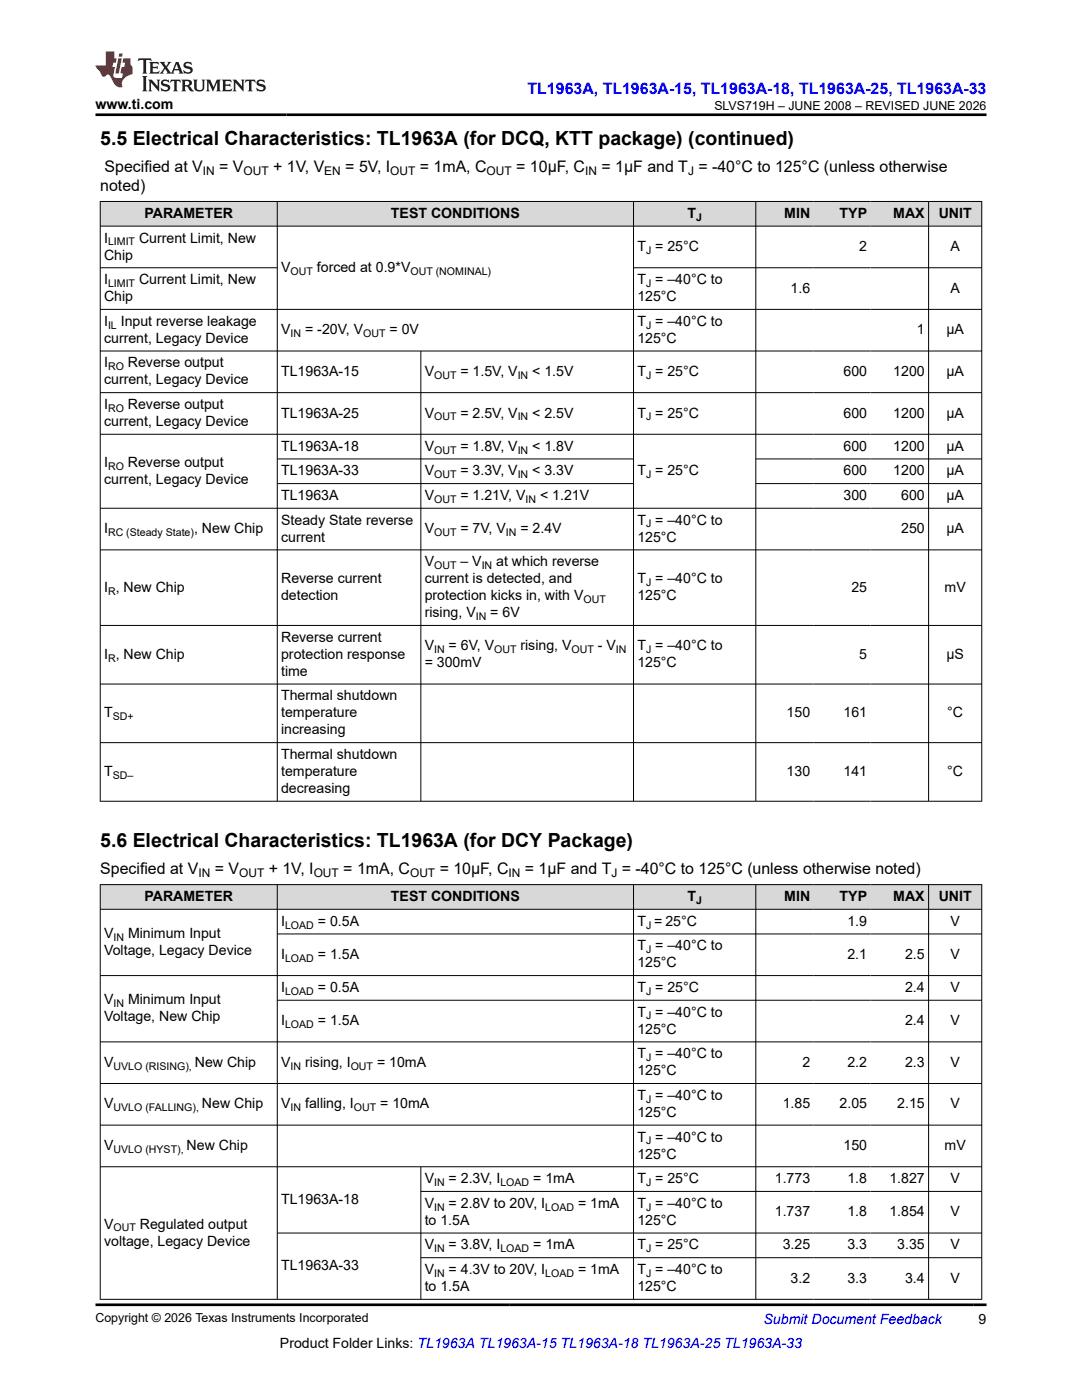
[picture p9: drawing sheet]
<svg xmlns="http://www.w3.org/2000/svg" width="216mm" height="279mm" viewBox="0 0 216 279" stroke-linecap="round" stroke-linejoin="round" font-family="sans-serif">
<defs><g id="words">
<g font-size="3.9">
<text x="20" y="28.8">5.5 Electrical Characteristics: TL1963A (for DCQ, KTT package) (continued)</text>
<text x="20" y="169">5.6 Electrical Characteristics: TL1963A (for DCY Package)</text>
</g>
<text font-size="3.2" fill="#00f" x="105.3" y="18.7">TL1963A, TL1963A-15, TL1963A-18, TL1963A-25, TL1963A-33</text>
<g font-size="3.2">
<text x="20.9" y="34.3">Specified at V</text>
<text x="43.7" y="34.3">= V</text>
<text x="54.5" y="34.3">+ 1V, V</text>
<text x="68.9" y="34.3">= 5V, I</text>
<text x="83.8" y="34.3">= 1mA, C</text>
<text x="103" y="34.3">= 10µF, C</text>
<text x="120" y="34.3">= 1µF and T = -40°C to 125°C (unless otherwise</text>
<text x="20" y="38.1">noted)</text>
<text x="20" y="174.4">Specified at V</text>
<text x="42.9" y="174.4">= V</text>
<text x="53.6" y="174.4">+ 1V, I</text>
<text x="68.5" y="174.4">= 1mA, C</text>
<text x="87.7" y="174.4">= 10µF, C</text>
<text x="104.7" y="174.4">= 1µF and T = -40°C to 125°C (unless otherwise noted)</text>
</g>
<g font-size="2.8">
<text x="19" y="21.8">www.ti.com</text>
<text x="28.8" y="43.5">PARAMETER</text>
<text x="78" y="43.5">TEST CONDITIONS</text>
<text x="137.2" y="43.5">T</text>
<text x="156.5" y="43.5">MIN</text>
<text x="167.5" y="43.5">TYP</text>
<text x="178.3" y="43.5">MAX</text>
<text x="187.3" y="43.5">UNIT</text>
<text x="20.8" y="48.4">I</text>
<text x="20.8" y="51.8">Chip</text>
<text x="27.7" y="48.4">Current Limit, New</text>
<text x="127.2" y="50.1">T = 25°C</text>
<text x="171.5" y="50.1">2</text>
<text x="189.7" y="50.1">A</text>
<text x="20.8" y="56.7">I</text>
<text x="27.7" y="56.7">Current Limit, New</text>
<text x="56.1" y="54.3">V</text>
<text x="63.2" y="54.3">forced at 0.9*V</text>
<text x="127.2" y="56.7">T = –40°C to</text>
<text x="157.7" y="58.4">1.6</text>
<text x="189.7" y="58.4">A</text>
<text x="20.8" y="60.1">Chip</text>
<text x="20.8" y="65">I</text>
<text x="24.1" y="65">Input reverse leakage</text>
<text x="127.2" y="60.1">125°C</text>
<text x="127.2" y="65">T = –40°C to</text>
<text x="20.8" y="68.4">current, Legacy Device</text>
<text x="56.1" y="66.7">V</text>
<text x="60.9" y="66.7">= -20V, V</text>
<text x="77.7" y="66.7">= 0V</text>
<text x="127.2" y="68.4">125°C</text>
<text x="183" y="66.7">1</text>
<text x="188.8" y="66.7">µA</text>
<text x="20.8" y="73.3">I</text>
<text x="20.8" y="76.7">current, Legacy Device</text>
<text x="25.5" y="73.3">Reverse output</text>
<text x="56.1" y="75">TL1963A-15</text>
<text x="84.7" y="75">V</text>
<text x="91.9" y="75">= 1.5V, V</text>
<text x="106.2" y="75">&lt; 1.5V</text>
<text x="127.2" y="75">T = 25°C</text>
<text x="168.3" y="75">600</text>
<text x="178.2" y="75">1200</text>
<text x="188.8" y="75">µA</text>
<text x="20.8" y="81.6">I</text>
<text x="25.5" y="81.6">Reverse output</text>
<text x="56.1" y="83.3">TL1963A-25</text>
<text x="84.7" y="83.3">V</text>
<text x="91.9" y="83.3">= 2.5V, V</text>
<text x="106.2" y="83.3">&lt; 2.5V</text>
<text x="127.2" y="83.3">T = 25°C</text>
<text x="168.3" y="83.3">600</text>
<text x="178.2" y="83.3">1200</text>
<text x="188.8" y="83.3">µA</text>
<text x="20.8" y="85">current, Legacy Device</text>
<text x="56.1" y="89.9">TL1963A-18</text>
<text x="84.7" y="89.9">V</text>
<text x="91.9" y="89.9">= 1.8V, V</text>
<text x="106.2" y="89.9">&lt; 1.8V</text>
<text x="168.3" y="89.9">600</text>
<text x="178.2" y="89.9">1200</text>
<text x="188.8" y="89.9">µA</text>
<text x="20.8" y="93.2">I</text>
<text x="25.5" y="93.2">Reverse output</text>
<text x="56.1" y="94.9">TL1963A-33</text>
<text x="84.7" y="94.9">V</text>
<text x="91.9" y="94.9">= 3.3V, V</text>
<text x="106.2" y="94.9">&lt; 3.3V</text>
<text x="127.2" y="94.9">T = 25°C</text>
<text x="168.3" y="94.9">600</text>
<text x="178.2" y="94.9">1200</text>
<text x="188.8" y="94.9">µA</text>
<text x="20.8" y="96.6">current, Legacy Device</text>
<text x="56.1" y="99.8">TL1963A</text>
<text x="84.7" y="99.8">V</text>
<text x="91.9" y="99.8">= 1.21V, V</text>
<text x="107.8" y="99.8">&lt; 1.21V</text>
<text x="168.3" y="99.8">300</text>
<text x="179.8" y="99.8">600</text>
<text x="188.8" y="99.8">µA</text>
<text x="20.8" y="106.4">I</text>
<text x="38.7" y="106.4">, New Chip</text>
<text x="56.1" y="104.7">Steady State reverse</text>
<text x="84.7" y="106.4">V</text>
<text x="91.9" y="106.4">= 7V, V</text>
<text x="103.9" y="106.4">= 2.4V</text>
<text x="127.2" y="104.7">T = –40°C to</text>
<text x="179.8" y="106.4">250</text>
<text x="188.8" y="106.4">µA</text>
<text x="56.1" y="108.1">current</text>
<text x="84.7" y="113">V</text>
<text x="91.9" y="113">– V</text>
<text x="99" y="113">at which reverse</text>
<text x="127.2" y="108.1">125°C</text>
<text x="20.8" y="118.1">I , New Chip</text>
<text x="56.1" y="116.4">Reverse current</text>
<text x="56.1" y="119.8">detection</text>
<text x="84.7" y="116.4">current is detected, and</text>
<text x="84.7" y="119.8">protection kicks in, with V</text>
<text x="127.2" y="116.4">T = –40°C to</text>
<text x="127.2" y="119.8">125°C</text>
<text x="169.9" y="118.1">25</text>
<text x="188.5" y="118.1">mV</text>
<text x="84.7" y="123.2">rising, V</text>
<text x="97.8" y="123.2">= 6V</text>
<text x="20.8" y="131.5">I , New Chip</text>
<text x="56.1" y="128.1">Reverse current</text>
<text x="56.1" y="131.5">protection response</text>
<text x="84.7" y="129.8">V</text>
<text x="89.5" y="129.8">= 6V, V</text>
<text x="103.9" y="129.8">rising, V</text>
<text x="119.3" y="129.8">- V</text>
<text x="127.2" y="129.8">T = –40°C to</text>
<text x="171.5" y="131.5">5</text>
<text x="188.8" y="131.5">µS</text>
<text x="56.1" y="134.9">time</text>
<text x="84.7" y="133.2">= 300mV</text>
<text x="127.2" y="133.2">125°C</text>
<text x="20.8" y="143.2">T</text>
<text x="56.1" y="139.8">Thermal shutdown</text>
<text x="56.1" y="143.2">temperature</text>
<text x="157" y="143.2">150</text>
<text x="168.3" y="143.2">161</text>
<text x="189" y="143.2">°C</text>
<text x="56.1" y="146.6">increasing</text>
<text x="20.8" y="154.9">T</text>
<text x="56.1" y="151.5">Thermal shutdown</text>
<text x="56.1" y="154.9">temperature</text>
<text x="157" y="154.9">130</text>
<text x="168.3" y="154.9">141</text>
<text x="189" y="154.9">°C</text>
<text x="56.1" y="158.3">decreasing</text>
<text x="28.8" y="179.8">PARAMETER</text>
<text x="78" y="179.8">TEST CONDITIONS</text>
<text x="137.2" y="179.8">T</text>
<text x="156.5" y="179.8">MIN</text>
<text x="167.5" y="179.8">TYP</text>
<text x="178.3" y="179.8">MAX</text>
<text x="187.3" y="179.8">UNIT</text>
<text x="56.1" y="184.7">I</text>
<text x="63.4" y="184.7">= 0.5A</text>
<text x="127.2" y="184.7">T = 25°C</text>
<text x="169.1" y="184.7">1.9</text>
<text x="189.7" y="184.7">V</text>
<text x="20.8" y="187.2">V</text>
<text x="20.8" y="190.6">Voltage, Legacy Device</text>
<text x="25.6" y="187.2">Minimum Input</text>
<text x="56.1" y="191.4">I</text>
<text x="63.4" y="191.4">= 1.5A</text>
<text x="127.2" y="189.7">T = –40°C to</text>
<text x="169.1" y="191.4">2.1</text>
<text x="180.6" y="191.4">2.5</text>
<text x="189.7" y="191.4">V</text>
<text x="56.1" y="198">I</text>
<text x="63.4" y="198">= 0.5A</text>
<text x="127.2" y="193.1">125°C</text>
<text x="127.2" y="198">T = 25°C</text>
<text x="180.6" y="198">2.4</text>
<text x="189.7" y="198">V</text>
<text x="20.8" y="200.4">V</text>
<text x="20.8" y="203.8">Voltage, New Chip</text>
<text x="25.6" y="200.4">Minimum Input</text>
<text x="127.2" y="202.9">T = –40°C to</text>
<text x="56.1" y="204.6">I</text>
<text x="63.4" y="204.6">= 1.5A</text>
<text x="127.2" y="206.3">125°C</text>
<text x="180.6" y="204.6">2.4</text>
<text x="189.7" y="204.6">V</text>
<text x="20.8" y="212.9">V</text>
<text x="38.9" y="212.9">New Chip</text>
<text x="56.1" y="212.9">V</text>
<text x="60.9" y="212.9">rising, I</text>
<text x="75.2" y="212.9">= 10mA</text>
<text x="127.2" y="211.2">T = –40°C to</text>
<text x="127.2" y="214.6">125°C</text>
<text x="160.1" y="212.9">2</text>
<text x="169.1" y="212.9">2.2</text>
<text x="180.6" y="212.9">2.3</text>
<text x="189.7" y="212.9">V</text>
<text x="20.8" y="221.2">V</text>
<text x="40.3" y="221.2">New Chip</text>
<text x="56.1" y="221.2">V</text>
<text x="60.9" y="221.2">falling, I</text>
<text x="75.9" y="221.2">= 10mA</text>
<text x="127.2" y="219.5">T = –40°C to</text>
<text x="156.2" y="221.2">1.85</text>
<text x="167.5" y="221.2">2.05</text>
<text x="179" y="221.2">2.15</text>
<text x="189.7" y="221.2">V</text>
<text x="127.2" y="222.9">125°C</text>
<text x="127.2" y="227.8">T = –40°C to</text>
<text x="20.8" y="229.5">V</text>
<text x="37.2" y="229.5">New Chip</text>
<text x="127.2" y="231.2">125°C</text>
<text x="168.3" y="229.5">150</text>
<text x="188.5" y="229.5">mV</text>
<text x="84.7" y="236.1">V</text>
<text x="89.5" y="236.1">= 2.3V, I</text>
<text x="106.4" y="236.1">= 1mA</text>
<text x="127.2" y="236.1">T = 25°C</text>
<text x="154.6" y="236.1">1.773</text>
<text x="169.1" y="236.1">1.8</text>
<text x="177.5" y="236.1">1.827</text>
<text x="189.7" y="236.1">V</text>
<text x="20.8" y="245.2">V</text>
<text x="27.9" y="245.2">Regulated output</text>
<text x="56.1" y="240.3">TL1963A-18</text>
<text x="84.7" y="244.4">to 1.5A</text>
<text x="84.7" y="241">V</text>
<text x="89.5" y="241">= 2.8V to 20V, I</text>
<text x="115.3" y="241">= 1mA</text>
<text x="127.2" y="241">T = –40°C to</text>
<text x="127.2" y="244.4">125°C</text>
<text x="154.6" y="242.7">1.737</text>
<text x="169.1" y="242.7">1.8</text>
<text x="177.5" y="242.7">1.854</text>
<text x="189.7" y="242.7">V</text>
<text x="20.8" y="248.6">voltage, Legacy Device</text>
<text x="84.7" y="249.4">V</text>
<text x="89.5" y="249.4">= 3.8V, I</text>
<text x="106.4" y="249.4">= 1mA</text>
<text x="127.2" y="249.4">T = 25°C</text>
<text x="156.2" y="249.4">3.25</text>
<text x="169.1" y="249.4">3.3</text>
<text x="179" y="249.4">3.35</text>
<text x="189.7" y="249.4">V</text>
<text x="56.1" y="253.5">TL1963A-33</text>
<text x="84.7" y="257.7">to 1.5A</text>
<text x="84.7" y="254.3">V</text>
<text x="89.5" y="254.3">= 4.3V to 20V, I</text>
<text x="115.3" y="254.3">= 1mA</text>
<text x="127.2" y="254.3">T = –40°C to</text>
<text x="127.2" y="257.7">125°C</text>
<text x="157.7" y="256">3.2</text>
<text x="169.1" y="256">3.3</text>
<text x="180.6" y="256">3.4</text>
<text x="189.7" y="256">V</text>
<text x="55.9" y="269">Product Folder Links: TL1963A TL1963A-15 TL1963A-18 TL1963A-25 TL1963A-33</text>
<text x="195.3" y="264.2">9</text>
</g>
<text font-size="2.8" fill="#00f" x="152.4" y="264.2">Submit Document Feedback</text>
<g font-size="2.5">
<text x="142.5" y="21.9">SLVS719H – JUNE 2008 – REVISED JUNE 2026</text>
<text x="19" y="263.9">Copyright © 2026 Texas Instruments Incorporated</text>
</g>
<g font-size="2.4">
<text x="40.5" y="34.9">IN</text>
<text x="48.6" y="34.9">OUT</text>
<text x="64.7" y="34.9">EN</text>
<text x="77.9" y="34.9">OUT</text>
<text x="97.1" y="34.9">OUT</text>
<text x="116.8" y="34.9">IN</text>
<text x="137.3" y="34.9">J</text>
<text x="39.6" y="175.1">IN</text>
<text x="47.7" y="175.1">OUT</text>
<text x="62.6" y="175.1">OUT</text>
<text x="81.8" y="175.1">OUT</text>
<text x="101.5" y="175.1">IN</text>
<text x="122" y="175.1">J</text>
</g>
<g font-size="2.1">
<text x="138.9" y="44">J</text>
<text x="21.6" y="49">LIMIT</text>
<text x="128.9" y="50.7">J</text>
<text x="21.6" y="57.3">LIMIT</text>
<text x="58" y="54.8">OUT</text>
<text x="81.9" y="54.8">OUT (NOMINAL)</text>
<text x="128.9" y="57.3">J</text>
<text x="21.6" y="65.6">IL</text>
<text x="128.9" y="65.6">J</text>
<text x="58" y="67.3">IN</text>
<text x="72.5" y="67.3">OUT</text>
<text x="21.6" y="73.9">RO</text>
<text x="86.6" y="75.6">OUT</text>
<text x="103.3" y="75.6">IN</text>
<text x="128.9" y="75.6">J</text>
<text x="21.6" y="82.2">RO</text>
<text x="86.6" y="83.9">OUT</text>
<text x="103.3" y="83.9">IN</text>
<text x="128.9" y="83.9">J</text>
<text x="21.6" y="93.7">RO</text>
<text x="86.6" y="90.5">OUT</text>
<text x="86.6" y="95.4">OUT</text>
<text x="103.3" y="90.5">IN</text>
<text x="103.3" y="95.4">IN</text>
<text x="128.9" y="95.4">J</text>
<text x="86.6" y="100.3">OUT</text>
<text x="104.9" y="100.3">IN</text>
<text x="21.6" y="107">RC (Steady State)</text>
<text x="86.6" y="107">OUT</text>
<text x="101" y="107">IN</text>
<text x="128.9" y="105.3">J</text>
<text x="86.6" y="113.6">OUT</text>
<text x="96.1" y="113.6">IN</text>
<text x="21.6" y="118.7">R</text>
<text x="128.9" y="117">J</text>
<text x="94.9" y="123.7">IN</text>
<text x="116.4" y="120.4">OUT</text>
<text x="86.6" y="130.4">IN</text>
<text x="98.6" y="130.4">OUT</text>
<text x="114" y="130.4">OUT</text>
<text x="122.9" y="130.4">IN</text>
<text x="128.9" y="130.4">J</text>
<text x="21.6" y="132">R</text>
<text x="22.5" y="143.7">SD+</text>
<text x="22.5" y="155.4">SD–</text>
<text x="56.9" y="185.3">LOAD</text>
<text x="128.9" y="185.3">J</text>
<text x="138.9" y="180.4">J</text>
<text x="22.6" y="187.8">IN</text>
<text x="56.9" y="191.9">LOAD</text>
<text x="128.9" y="190.2">J</text>
<text x="22.6" y="201">IN</text>
<text x="56.9" y="198.5">LOAD</text>
<text x="128.9" y="198.5">J</text>
<text x="128.9" y="203.5">J</text>
<text x="56.9" y="205.2">LOAD</text>
<text x="22.6" y="213.5">UVLO (RISING),</text>
<text x="58" y="213.5">IN</text>
<text x="70" y="213.5">OUT</text>
<text x="128.9" y="211.8">J</text>
<text x="22.6" y="221.8">UVLO (FALLING),</text>
<text x="58" y="221.8">IN</text>
<text x="70.6" y="221.8">OUT</text>
<text x="128.9" y="220.1">J</text>
<text x="22.6" y="230.1">UVLO (HYST),</text>
<text x="128.9" y="228.4">J</text>
<text x="86.6" y="236.7">IN</text>
<text x="99.9" y="236.7">LOAD</text>
<text x="128.9" y="236.7">J</text>
<text x="22.6" y="245.8">OUT</text>
<text x="86.6" y="241.6">IN</text>
<text x="108.8" y="241.6">LOAD</text>
<text x="128.9" y="241.6">J</text>
<text x="86.6" y="249.9">IN</text>
<text x="99.9" y="249.9">LOAD</text>
<text x="128.9" y="249.9">J</text>
<text x="86.6" y="254.8">IN</text>
<text x="108.8" y="254.8">LOAD</text>
<text x="128.9" y="254.8">J</text>
</g>
</g></defs>
<g fill="#d8d8d8">
<path d="M20 40.2h175.9v4.9h-175.9z" fill-rule="evenodd"/>
<path d="M20.1 40.3h35.2v4.8h-35.2z" fill-rule="evenodd"/>
<path d="M55.4 40.3h70.9v4.8h-70.9z" fill-rule="evenodd"/>
<path d="M126.5 40.3h24.2v4.8h-24.2z" fill-rule="evenodd"/>
<path d="M150.9 40.3h11.5v4.8h-11.5z" fill-rule="evenodd"/>
<path d="M162.4 40.3h11.3v4.8h-11.3z" fill-rule="evenodd"/>
<path d="M173.7 40.3h11.5v4.8h-11.5z" fill-rule="evenodd"/>
<path d="M185.4 40.3h10.4v4.8h-10.4z" fill-rule="evenodd"/>
</g>
<g fill="none" stroke="#000" stroke-width=".2">
<path d="M19.9 40.2h176.1M19.9 45.1h176.1M19.9 53.4h35.5M20 40.1v119.9M55.3 40.1v119.9M126.4 40.1v119.9M126.4 53.4h69.6M150.8 40.1v119.9M185.3 40.1v119.9M195.9 40.1v119.9M19.9 61.7h176.1M19.9 70.1h176.1"/>
<path d="M19.9 78.4h176.1M84 70.1v89.9M19.9 86.7h176.1M55.3 91.6h71.2M55.3 96.5h71.2M150.8 91.6h45.2M150.8 96.5h45.2M19.9 101.4h176.1M19.9 109.7h176.1M19.9 124.8h176.1M19.9 136.5h176.1M19.9 148.2h176.1"/>
<path d="M19.9 159.9h176.1"/>
</g>
<g fill="#d8d8d8">
<path d="M20 176.5h175.9v5h-175.9z" fill-rule="evenodd"/>
<path d="M20.1 176.6h35.2v4.8h-35.2z" fill-rule="evenodd"/>
<path d="M55.4 176.6h70.9v4.8h-70.9z" fill-rule="evenodd"/>
<path d="M126.5 176.6h24.2v4.8h-24.2z" fill-rule="evenodd"/>
<path d="M150.9 176.6h11.5v4.8h-11.5z" fill-rule="evenodd"/>
<path d="M162.4 176.6h11.3v4.8h-11.3z" fill-rule="evenodd"/>
<path d="M173.7 176.6h11.5v4.8h-11.5z" fill-rule="evenodd"/>
<path d="M185.4 176.6h10.4v4.8h-10.4z" fill-rule="evenodd"/>
</g>
<g fill="none" stroke="#000" stroke-width=".2">
<path d="M19.9 176.5h176.1M20 176.5v82.9M55.3 176.5v82.9M126.4 176.5v82.9M150.8 176.5v82.9M185.3 176.5v82.9M195.9 176.5v82.9M19.9 181.5h176.1M19.9 194.7h176.1M55.3 186.4h140.7M55.3 199.6h140.7M19.9 216.2h176.1"/>
<path d="M196 207.9h-176.1M19.9 224.5h176.1M19.9 232.9h176.1M84 232.9v26.5M84 237.8h112M19.9 259.3h176.1M55.3 246.1h140.7M84 251h112"/>
</g>
<path d="M27.7 11.6l-.2 .6 .5-.2h.6v.1v2.2l-.2 .4h1l-.2-.4v-2.2v-.1h.5l.5 .2-.1-.6zM29.8 12.4l.2 .3v1.6l-.2 .4h1.9l.1-.6a1.08 1.08 0 0 1-1.3 .2v-.7h.6l.4 .2v-.7l-.4 .2h-.6v-.5l.2-.2a1 1 0 0 1 1 .3l-.1-.5zM31.8 12.4l1 1.1-1 1.2h.9l-.2-.2 .4-.8 .5 .8-.2 .2h1.6l-.2-.2 .1-.5h1l.1 .5-.1 .2h.9l-.2-.4-.8-1.9h-.5l-1 2.1-.8-1.1 .9-1h-.8l.2 .2-.5 .6-.3-.6 .1-.2zM35.2 12.8l.4 1h-.8zM36.8 12.5a.65 .65 0 0 0-.2 .7 .65 .65 0 0 0 .6 .5l.7 .1 .1 .3a.79 .79 0 0 1-.7 .4 .79 .79 0 0 1-.7-.5l.1 .7 .2-.1a.93 .93 0 0 0 1.1 0 .93 .93 0 0 0 .4-.9 1.46 1.46 0 0 0-1.2-.6l-.1-.3a1.09 1.09 0 0 1 1.2 .2l-.2-.6-.1 .1-.6-.2zM28.4 15.2l.2 .4v2.2l-.2 .4h1l-.2-.4v-2.2l.2-.4zM29.6 15.9l.2 .4v1.5l-.2 .4h.8l-.3-.4v-1.3l1.7 1.8v-2l.2-.4h-.8l.2 .2 .1 1.1-1.2-1.3zM32.3 16a.65 .65 0 0 0-.2 .8 .65 .65 0 0 0 .7 .4l.6 .2 .1 .2a.79 .79 0 0 1-.7 .4 .79 .79 0 0 1-.7-.5l.1 .7 .2-.1a.93 .93 0 0 0 1.1 .1 .93 .93 0 0 0 .4-1 1.46 1.46 0 0 0-1.2-.5l-.1-.4a1.09 1.09 0 0 1 1.2 .2l-.2-.6-.1 .1-.6-.1zM34.1 15.9l-.1 .6a.63 .63 0 0 1 .7-.3l.1 1.6-.3 .4h1l-.2-.4v-1.6a.66 .66 0 0 1 .8 .3l-.1-.6zM36.2 15.9l.2 .4v1.5l-.2 .4h.9l-.2-.2v-.7h.5l.1 .2a.79 .79 0 0 0 1.2 .6l-1-.9a.61 .61 0 0 0 .6-.6 .61 .61 0 0 0-.5-.7zM36.9 16.2h.2a.47 .47 0 0 1 .5 .1 .47 .47 0 0 1 .1 .5l-.2 .1-.6 .1zM38.5 15.9l.2 .2a2.27 2.27 0 0 0 .4 2 1.04 1.04 0 0 0 1.7-.7v-1.3l.2-.2h-.8l.2 .4v1.1a.6 .6 0 0 1-.6 .6 .6 .6 0 0 1-.6-.6v-1.1l.3-.4zM41.1 15.9l.2 .4v1.5l-.2 .4h.7l-.2-.4v-1.4l.9 1.9 .8-1.9v1.4l-.2 .4h1l-.3-.4v-1.5l.3-.4h-.8l-.7 1.5-.7-1.5zM44.3 15.9l.2 .4v1.5l-.2 .4h1.9l.1-.6a1.09 1.09 0 0 1-1.3 .2v-.7h.6l.4 .2v-.6l-.4 .2h-.6v-.6l.2-.1a1.01 1.01 0 0 1 1 .3l-.1-.6zM46.4 15.9l.3 .4v1.5l-.3 .4h.8l-.2-.4v-1.3l1.6 1.8v-2l.2-.4h-.7l.2 .2v1.1l-1.2-1.3zM49 15.9l-.1 .6a.63 .63 0 0 1 .8-.3v1.6l-.3 .4h1l-.2-.4v-1.6a.66 .66 0 0 1 .8 .3l-.1-.6zM51.4 16a.65 .65 0 0 0-.2 .8 .65 .65 0 0 0 .6 .4l.6 .2 .2 .2a.79 .79 0 0 1-.8 .4 .79 .79 0 0 1-.6-.5l.1 .7 .2-.1a.93 .93 0 0 0 1 .1 .93 .93 0 0 0 .5-1 1.46 1.46 0 0 0-1.3-.5l-.1-.4a1.09 1.09 0 0 1 1.3 .2l-.2-.6-.2 .1-.5-.1z" fill="#231f20"/>
<path d="M21.1 10.3v2.7h-2.1l.1 .4 .9 1a.95 .95 0 0 0 .9 .9 .59 .59 0 0 1 .6-.4 .59 .59 0 0 1 .5 .3l.4 .8a1.59 1.59 0 0 0 2.1 1.4 1.61 1.61 0 0 1 1-2.3l1-.3-.1-1.5a1.59 1.59 0 0 1-.4-1.7h-1.4l-.2 .9h.5l-.1 .9h-.5l-.2 .9v.3l.4 .1-.2 .9h-.6a.73 .73 0 0 1-1.1-.7l.3-1.5h-.5l.2-.9h.5l.2-.9h-.5v-1.3zM23.6 11.6l-.6 3.1h.7l.6-3.1zM23.8 10.7l-.1 .6h.7l.1-.6z" fill="#ed1c24"/>
<path d="M19 22.9h177.8M19 260.4h177.8" fill="none" stroke="#000" stroke-width=".53"/>
<use href="#words"/>
</svg>
